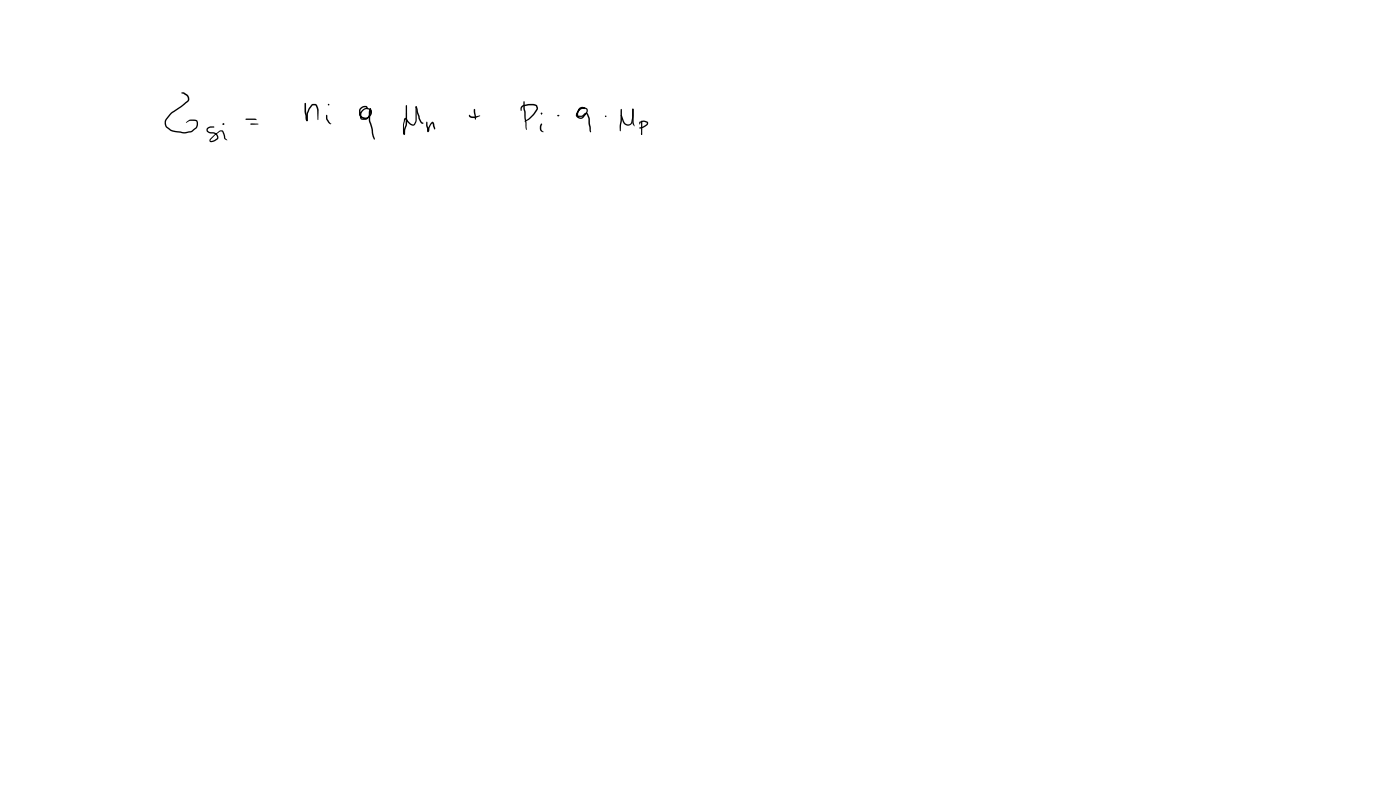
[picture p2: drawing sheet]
<svg xmlns="http://www.w3.org/2000/svg" width="337mm" height="190mm" viewBox="0 0 337 190" stroke-linecap="round" stroke-linejoin="round" font-family="sans-serif">
<g fill="#000">
<path d="M43.7 22.2h.5l.5 .3a1.26 1.26 0 0 1 .5 2l-3.8 2.7-1.2 1.5a1.46 1.46 0 0 0 0 1.8l1 .7 1 .2 2 .4 1.6-.3 1.3-.9 .2-.7-.1-.7-1.5-.2-.9 .5-.1-.1 .9-.7h1.3l.5 .3 .2 1-.4 .9-1.3 .9-1.4 .3-.7-.1a6.3 6.3 0 0 1-3.1-.8l-.6-.5a1.77 1.77 0 0 1-.2-2.3l1.3-1.5 3.8-2.6a.92 .92 0 0 0-.5-1.5l-.8-.3-.1-.2zM49.8 30.8l.8-.4h.8l.2 .1-1.2 .2-.4 .3v.4l.5 .3a1.53 1.53 0 0 1 2 1.6l-.7 .5a1.05 1.05 0 0 1-1.4 .1l.1-.5 1.2-1.2 1.1-.8 .6-.1 .6 .9 .2 1 .4 .5-.6-.3-.6-1.8h-.4l-1.2 .8-1.1 1.1-.1 .3 .9-.2 .7-.6a1.04 1.04 0 0 0-1.1-.9 1.28 1.28 0 0 1-1.4-.7zM59 28.6l.1-.1h2.2a.2 .2 0 0 1 .3 0 .2 .2 0 0 1-.2 .3h-2.3zM60.1 29.8l.2-.2 1.9 .2-1.9 .2zM73.3 24.8l.3 .1v1.9l.4 2.2-.2 .1-.3-.4-.3-1.7zM74.9 25.1l.9-.1 .5 .3 .3 1.1-.2 2.5-.2-2.5-.3-1-.7-.1-.5 .6a3.7 3.7 0 0 0-.7 3l-.2 .2-.1-.2a4.1 4.1 0 0 1 .7-3.2zM73.8 28.8l.2 .1-.2 .2-.2-.1zM78.4 27.7l.1-.2 .2 .2v.9l.8 1.1 .1-.1-.1 .2-.5-.2-.5-.8zM86.6 25.9a1.16 1.16 0 0 1 1.7-.2l.2 .4-.2 .1-.3-.4a1.16 1.16 0 0 0-1.4 .8v1a1.28 1.28 0 0 0 1.7 .5 1.28 1.28 0 0 0 .6-1.7 1.36 1.36 0 0 0-1.4 0 1.36 1.36 0 0 0-.6 1.3l.1 .8h.9l.5-.3a2.79 2.79 0 0 0 .5-2l.1-.2a2.53 2.53 0 0 1-.3 2.3l-.6 .4-.8 .1a.61 .61 0 0 1-.7-.7 1.71 1.71 0 0 1 .6-1.8 1.71 1.71 0 0 1 1.9-.1 1.54 1.54 0 0 1-.7 2.2 1.54 1.54 0 0 1-2.1-1.1v-.9zM89 26l.2 .2-.2 .1-.1-.1zM88.9 26.1l.3 .1-.2 .7v2.1l1.1 4.3-.1 .3-.5-.9-.3-1.9-.5-1.8v-2.1zM97.5 25.4l.2-.2 .1 .2 .1 4.3-.5 1.5v1l-.3 .2-.2-.6v-1.8l.2-1.2a.41 .41 0 0 1 .4-.5 .41 .41 0 0 1 .4 .4l1 1.1a.4 .4 0 0 0 .7-.1l.3-.7v-3.3l.1-.2 .2 .2v2.9a1.54 1.54 0 0 1-.8 1.6 1.95 1.95 0 0 1-1.6-1l-.4-.6-.3 1.4 .1 2.2h-.1v-1.1l.4-1.4z"/>
<path d="M100 25.5l.2 .2-.2 .2-.1-.2zM100 25.5l.3 .5 .7 2.5 .4 .8 .4 .3-.1 .2-.5-.3-.5-.9-.8-2.9zM102.6 29.2l.1 .1 .3 2.2-.1-.1a2.14 2.14 0 0 1 1.2-2.1l.3 .4 .2 1.1-.1 .3-.4-.7-.1-.8a2.86 2.86 0 0 0-.9 2l-.3 .2-.1-.2-.3-1.5zM112.9 27.5l.2 .3 .4 .2 1.9-.2-1 .5a1.26 1.26 0 0 1-1.7-.5zM114.1 26.1l.1 .2 .2 1.7-.1 .8-.2-.9a2.2 2.2 0 0 1 0-1.8zM125.4 25.4l1.1-.3a2.84 2.84 0 0 1 2.6 .2l.2 .9-.8 1.2-1.3 1.3-1 .6v-.3l.8-.5 1-1 1-1.5-.2-.5-.3-.1-1.5-.1-1.3 .3-.4 1.1-.2-.8zM125.8 24.4l.2-.1 .1 .1 .5 5.1v1.7l-.2-.5-.6-4.5zM130 29.7l.2-.1 .1 .2-.2 1.2 .3 .5a.19 .19 0 0 1 .3 .1 .19 .19 0 0 1-.1 .2 .19 .19 0 0 1-.2-.1l-.2-.1a1.25 1.25 0 0 1-.3-1.6zM139.2 26l.1-.1a.83 .83 0 0 1 1.3 .2l-.1 .1-.6-.2-.5 .2-.6 1.3 .1 .5a.77 .77 0 0 0 1.3-.1l.7-.9 .1-.6-.7-.4-.7 .3a1.36 1.36 0 0 0-.6 1.4l.9 .1 .6-.6a.56 .56 0 0 1 .9 .3l.4 1 .3 3.2-.1 .1-.3-.4-.3-3-.4-1h-.3l-.8 .7h-.9a1.42 1.42 0 0 1 .9-2.3 .97 .97 0 0 1 1.3 .3 .97 .97 0 0 1-.3 1.4l-.5 .6a1.04 1.04 0 0 1-1.4 .3 1.04 1.04 0 0 1-.4-1.4zM149.2 27.7l.1-.1 .2 .1 .5 1.3a.91 .91 0 0 0 .8 .9 .91 .91 0 0 0 1-.8l.2-1.1v-1.8l.1-.1 .2 .1v1.6l-.3 1.4a1.21 1.21 0 0 1-1.2 1 1.21 1.21 0 0 1-1.1-1.1zM149.2 26.3l.1-.2 .2 .2v2.6l-.4 2.7-.1-1.2 .2-1.5zM152.1 26.1l.2 .1v3.2l.2 .9-.5-.9v-3.2z"/>
<path d="M153.7 29.3l1.1-.3 .9 .3v.7l-.9 .6a.88 .88 0 0 1-1.2 .1l1.3-.5 .5-.4 .1-.3-1-.2-.6 .2-.1 .4zM154.1 32l.3 .2-.2 .2zM154.2 32.2l.2 .1-.2 .1-.1-.1zM154.1 29.1l.2-.1 .1 .1v3.2l-.2 .1-.1-.1z"/>
</g>
<g fill="#000">
<path d="M53.5 29.8l.1-.1 .2 .1-.2 .2z" fill-rule="evenodd"/>
<path d="M53.6 29.7l.2-.1v.4l-.3-.2z" fill-rule="evenodd"/>
<path d="M130.2 27.2l.1 .2-.1 .1-.2-.1z" fill-rule="evenodd"/>
<path d="M130 27.2h.4l-.2 .3z" fill-rule="evenodd"/>
<path d="M134.1 27.7h.4l-.3 .3z" fill-rule="evenodd"/>
<path d="M134.2 27.5l.1 .2-.1 .2-.2-.2z" fill-rule="evenodd"/>
<path d="M134 27.7l.3 .1-.1 .2z" fill-rule="evenodd"/>
<circle cx="53.8" cy="29.8" r=".19"/>
<circle cx="79" cy="25.1" r=".2"/>
<circle cx="130.2" cy="27.2" r=".2"/>
<circle cx="145.6" cy="27.9" r=".19"/>
</g>
</svg>
